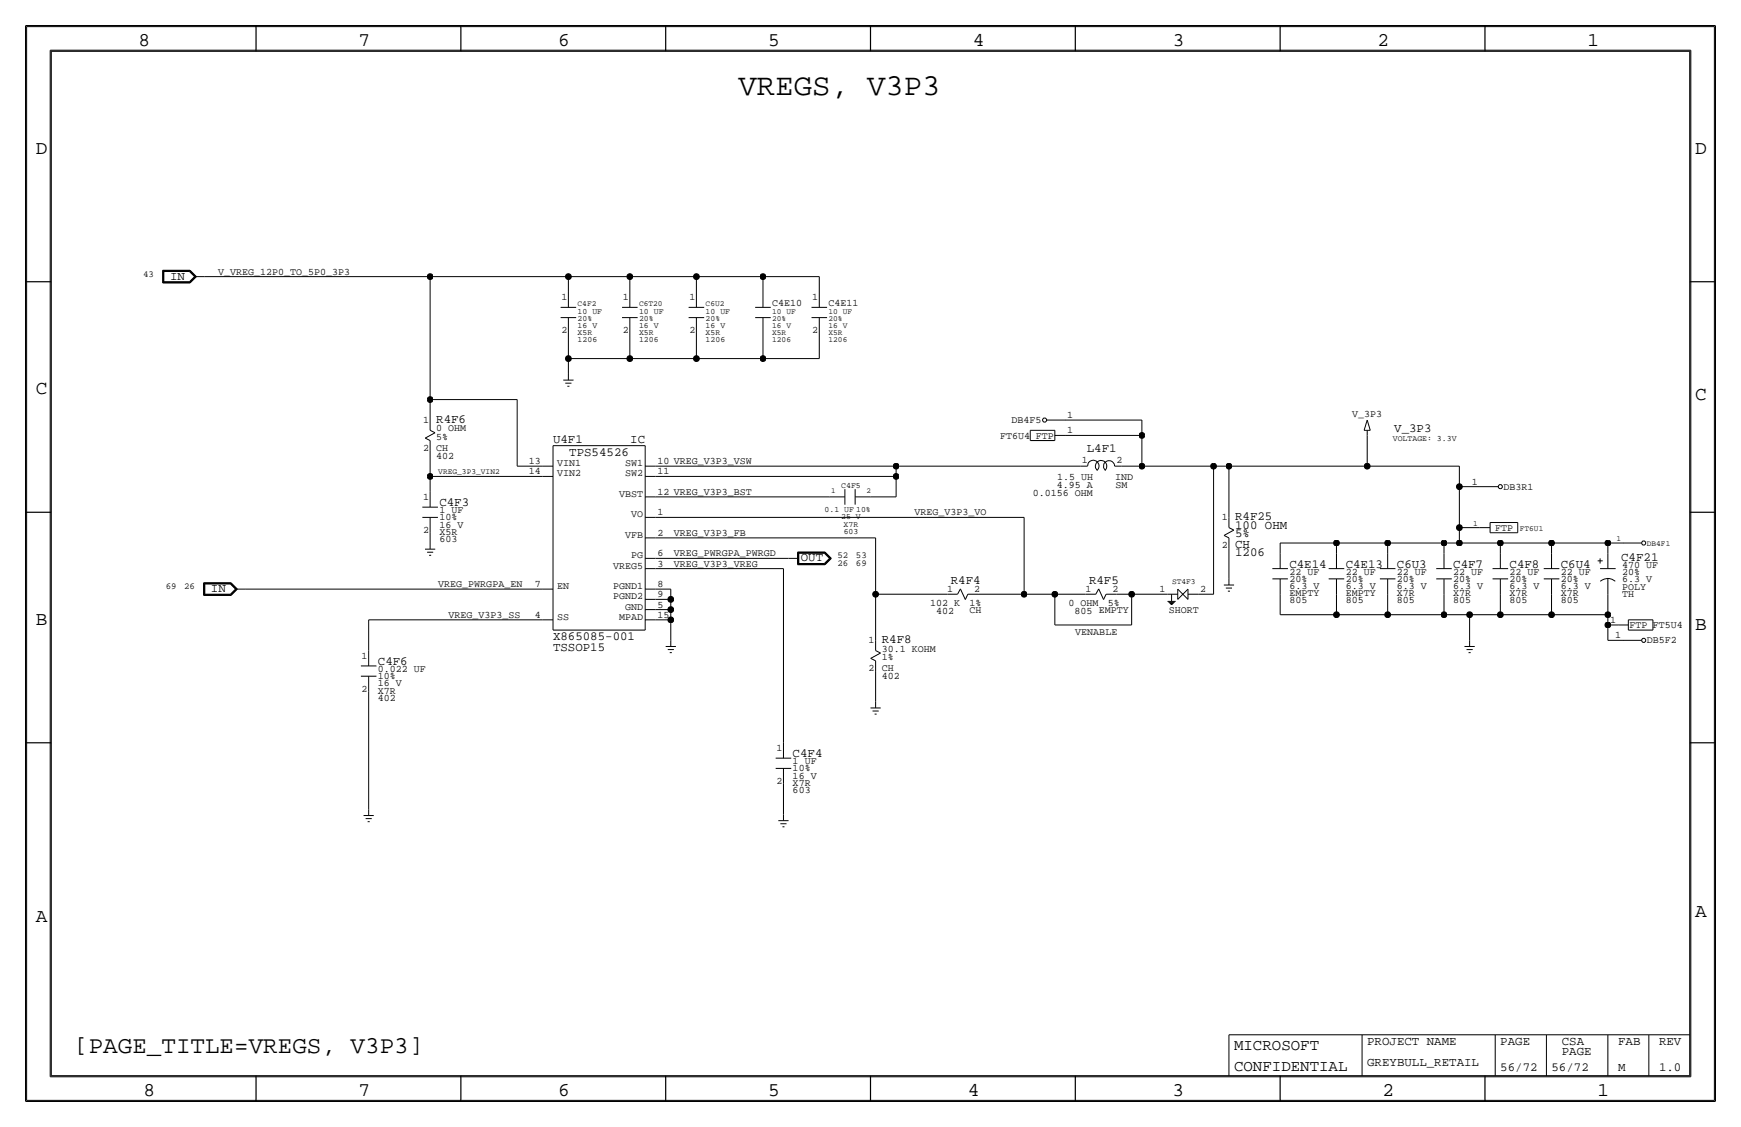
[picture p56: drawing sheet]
<svg xmlns="http://www.w3.org/2000/svg" width="432mm" height="279mm" viewBox="0 0 432 279" stroke-linecap="round" stroke-linejoin="round" font-family="sans-serif">
<defs><g id="words">
<text font-size="7.6" x="183.2" y="23.6">VREGS, V3P3</text>
<text font-size="6" x="18.4" y="261">[PAGE_TITLE=VREGS, V3P3]</text>
<g font-size="4.8">
<text x="34.3" y="11.4">8</text>
<text x="88.9" y="11.4">7</text>
<text x="138.5" y="11.4">6</text>
<text x="190.5" y="11.4">5</text>
<text x="241.3" y="11.4">4</text>
<text x="290.8" y="11.4">3</text>
<text x="341.6" y="11.4">2</text>
<text x="393.7" y="11.4">1</text>
<text x="8.9" y="38.1">D</text>
<text x="420.4" y="38.1">D</text>
<text x="8.9" y="97.8">C</text>
<text x="420.4" y="99.1">C</text>
<text x="8.9" y="154.9">B</text>
<text x="420.4" y="156.2">B</text>
<text x="420.4" y="227.3">A</text>
<text x="8.9" y="228.6">A</text>
<text x="35.6" y="271.8">8</text>
<text x="88.9" y="271.8">7</text>
<text x="138.4" y="271.8">6</text>
<text x="190.5" y="271.8">5</text>
<text x="240" y="271.8">4</text>
<text x="290.8" y="271.8">3</text>
<text x="342.9" y="271.8">2</text>
<text x="396.2" y="271.8">1</text>
</g>
<g font-size="3.9">
<text x="306.1" y="260.4">MICROSOFT</text>
<text x="306.1" y="265.4">CONFIDENTIAL</text>
</g>
<g font-size="3.1">
<text x="42.2" y="69.3">IN</text>
<text x="108.2" y="104.9">R4F6</text>
<text x="345.8" y="107.2">V_3P3</text>
<text x="137.2" y="109.7">U4F1</text>
<text x="141.2" y="113">TPS54526</text>
<text x="156.3" y="109.7">IC</text>
<text x="269.6" y="112.2">L4F1</text>
<text x="109" y="125.5">C4F3</text>
<text x="306.3" y="131.1">100 OHM</text>
<text x="306.3" y="129">R4F25</text>
<text x="306.3" y="135.9">CH</text>
<text x="306.3" y="137.9">1206</text>
<text x="306.3" y="133.1">5%</text>
<text x="198.6" y="139.2">OUT</text>
<text x="319.8" y="140.7">C4E14</text>
<text x="333.8" y="140.7">C4E13</text>
<text x="346.5" y="140.7">C6U3</text>
<text x="360.4" y="140.7">C4F7</text>
<text x="374.4" y="140.7">C4F8</text>
<text x="387.1" y="140.7">C6U4</text>
<text x="402.1" y="139">C4F21</text>
<text x="52.3" y="146.8">IN</text>
<text x="235.8" y="144.8">R4F4</text>
<text x="270.1" y="144.8">R4F5</text>
<text x="137.2" y="161.3">TSSOP15</text>
<text x="137.2" y="158.7">X865085-001</text>
<text x="218.7" y="159.5">R4F8</text>
<text x="93.7" y="164.8">C4F6</text>
<text x="196.6" y="187.7">C4F4</text>
<text x="339.1" y="259.1">PROJECT NAME</text>
<text x="372.1" y="259.1">PAGE</text>
<text x="387.4" y="259.1">CSA</text>
<text x="387.4" y="261.6">PAGE</text>
<text x="401.3" y="259.1">FAB</text>
<text x="411.5" y="259.1">REV</text>
<text x="339.1" y="264.2">GREYBULL_RETAIL</text>
<text x="372.1" y="265.4">56/72</text>
<text x="384.8" y="265.4">56/72</text>
<text x="401.3" y="265.4">M</text>
<text x="411.5" y="265.4">1.0</text>
</g>
<g font-size="2.5">
<text x="54.1" y="68.1">V_VREG_12P0_TO_5P0_3P3</text>
<text x="139.2" y="74.4">1</text>
<text x="154.5" y="74.4">1</text>
<text x="171" y="74.4">1</text>
<text x="191.5" y="75.9">C4E10</text>
<text x="201.5" y="74.4">1</text>
<text x="205.5" y="75.9">C4E11</text>
<text x="139.2" y="82.5">2</text>
<text x="154.5" y="82.5">2</text>
<text x="171" y="82.5">2</text>
<text x="201.5" y="82.5">2</text>
<text x="104.9" y="104.9">1</text>
<text x="108.2" y="106.9">0 OHM</text>
<text x="250.9" y="104.9">DB4F5</text>
<text x="264.7" y="103.6">1</text>
<text x="264.7" y="107.4">1</text>
<text x="335.4" y="103.5">V_3P3</text>
<text x="104.9" y="111.8">2</text>
<text x="108.2" y="109">5%</text>
<text x="108.2" y="113.8">402</text>
<text x="108.2" y="111.8">CH</text>
<text x="248.1" y="108.7">FT6U4</text>
<text x="256.9" y="108.7">FTP</text>
<text x="131.1" y="117.6">14</text>
<text x="131.1" y="115.1">13</text>
<text x="138.2" y="115.6">VIN1</text>
<text x="138.2" y="118.1">VIN2</text>
<text x="155" y="118.1">SW2</text>
<text x="155" y="115.6">SW1</text>
<text x="163.1" y="117.6">11</text>
<text x="163.1" y="115.1">10 VREG_V3P3_VSW</text>
<text x="262.2" y="118.9">1.5 UH</text>
<text x="268.3" y="114.8">1</text>
<text x="276.6" y="119">IND</text>
<text x="276.9" y="114.8">2</text>
<text x="104.9" y="124">1</text>
<text x="153.6" y="123.2">VBST</text>
<text x="163.1" y="122.7">12 VREG_V3P3_BST</text>
<text x="256.2" y="122.9">0.0156 OHM</text>
<text x="262.1" y="120.9">4.95 A</text>
<text x="276.7" y="120.9">SM</text>
<text x="365" y="120.1">1</text>
<text x="372.9" y="121.4">DB3R1</text>
<text x="109" y="130.8">16 V</text>
<text x="109" y="127.3">1 UF</text>
<text x="109" y="129">10%</text>
<text x="156.5" y="128.3">VO</text>
<text x="163.1" y="127.8">1</text>
<text x="226.8" y="127.8">VREG_V3P3_VO</text>
<text x="303.1" y="129">1</text>
<text x="370.8" y="131.6">FTP</text>
<text x="104.9" y="132.1">2</text>
<text x="109" y="132.6">X5R</text>
<text x="109" y="134.4">603</text>
<text x="155" y="133.4">VFB</text>
<text x="163.1" y="132.8">2</text>
<text x="163.1" y="137.9">6</text>
<text x="167.1" y="137.9">VREG_PWRGPA_PWRGD</text>
<text x="167.1" y="132.8">VREG_V3P3_FB</text>
<text x="303.1" y="135.9">2</text>
<text x="152.1" y="141">VREG5</text>
<text x="156.5" y="138.4">PG</text>
<text x="163.1" y="140.5">3</text>
<text x="167.1" y="140.5">VREG_V3P3_VREG</text>
<text x="319.8" y="142.5">22 UF</text>
<text x="333.8" y="142.5">22 UF</text>
<text x="346.5" y="142.5">22 UF</text>
<text x="360.4" y="142.5">22 UF</text>
<text x="374.4" y="142.5">22 UF</text>
<text x="387.1" y="142.5">22 UF</text>
<text x="402.3" y="142.6">20%</text>
<text x="402.3" y="140.8">470 UF</text>
<text x="108.7" y="145.5">VREG_PWRGPA_EN</text>
<text x="132.6" y="145.5">7</text>
<text x="138.2" y="146.1">EN</text>
<text x="152.1" y="146.1">PGND1</text>
<text x="152.1" y="148.6">PGND2</text>
<text x="163.1" y="148.1">9</text>
<text x="163.1" y="145.5">8</text>
<text x="234.9" y="146.8">1</text>
<text x="241.6" y="146.8">2</text>
<text x="269.2" y="146.8">1</text>
<text x="275.9" y="146.8">2</text>
<text x="287.6" y="146.8">1</text>
<text x="297.7" y="146.8">2</text>
<text x="319.8" y="149.6">805</text>
<text x="319.8" y="146.1">6.3 V</text>
<text x="319.8" y="144.3">20%</text>
<text x="319.8" y="147.8">EMPTY</text>
<text x="333.8" y="146">6.3 V</text>
<text x="333.8" y="147.8">EMPTY</text>
<text x="333.8" y="149.6">805</text>
<text x="333.8" y="144.3">20%</text>
<text x="346.5" y="147.8">X7R</text>
<text x="346.5" y="149.6">805</text>
<text x="346.5" y="146.1">6.3 V</text>
<text x="346.5" y="144.3">20%</text>
<text x="360.4" y="147.8">X7R</text>
<text x="360.4" y="146.1">6.3 V</text>
<text x="360.4" y="144.3">20%</text>
<text x="360.4" y="149.6">805</text>
<text x="374.4" y="144.3">20%</text>
<text x="374.4" y="147.8">X7R</text>
<text x="374.4" y="149.6">805</text>
<text x="374.4" y="146.1">6.3 V</text>
<text x="387.1" y="146.1">6.3 V</text>
<text x="387.1" y="144.3">20%</text>
<text x="387.1" y="147.8">X7R</text>
<text x="387.1" y="149.6">805</text>
<text x="402.3" y="144.4">6.3 V</text>
<text x="402.3" y="146.2">POLY</text>
<text x="402.3" y="147.9">TH</text>
<text x="111.3" y="153.2">VREG_V3P3_SS</text>
<text x="132.6" y="153.2">4</text>
<text x="138.2" y="153.7">SS</text>
<text x="153.6" y="153.7">MPAD</text>
<text x="155" y="151.1">GND</text>
<text x="163.1" y="153.2">15</text>
<text x="163.1" y="150.6">5</text>
<text x="230.7" y="150.1">102 K</text>
<text x="232.2" y="152.1">402</text>
<text x="240.5" y="150.1">1%</text>
<text x="240.5" y="152">CH</text>
<text x="265" y="150.1">0 OHM</text>
<text x="266.5" y="152.1">805 EMPTY</text>
<text x="274.8" y="150.1">5%</text>
<text x="289.9" y="151.9">SHORT</text>
<text x="399.3" y="154.4">1</text>
<text x="404.1" y="155.7">FTP</text>
<text x="410" y="155.7">FT5U4</text>
<text x="215.4" y="159.5">1</text>
<text x="218.7" y="161.5">30.1 KOHM</text>
<text x="266.7" y="157.5">VENABLE</text>
<text x="400.6" y="158.2">1</text>
<text x="408.4" y="159.5">DB5F2</text>
<text x="89.7" y="163.3">1</text>
<text x="93.7" y="166.6">0.022 UF</text>
<text x="215.4" y="166.4">2</text>
<text x="218.7" y="163.6">1%</text>
<text x="218.7" y="166.4">CH</text>
<text x="89.7" y="171.4">2</text>
<text x="93.7" y="168.4">10%</text>
<text x="93.7" y="170.2">16 V</text>
<text x="93.7" y="172">X7R</text>
<text x="93.7" y="173.7">402</text>
<text x="218.7" y="168.4">402</text>
<text x="192.6" y="186.2">1</text>
<text x="196.6" y="191.3">10%</text>
<text x="196.6" y="189.5">1 UF</text>
<text x="192.6" y="194.3">2</text>
<text x="196.6" y="196.6">603</text>
<text x="196.6" y="194.8">X7R</text>
<text x="196.6" y="193">16 V</text>
</g>
<g font-size="2.3">
<text x="35.5" y="68.6">43</text>
<text x="207.7" y="138.4">52</text>
<text x="207.7" y="140.3">26</text>
<text x="212.3" y="138.4">53</text>
<text x="212.3" y="140.3">69</text>
<text x="41.1" y="146">69</text>
<text x="45.7" y="146">26</text>
</g>
<g font-size="2">
<text x="143.3" y="77.7">10 UF</text>
<text x="143.3" y="75.9">C4F2</text>
<text x="158.5" y="77.7">10 UF</text>
<text x="158.5" y="75.9">C6T20</text>
<text x="175" y="77.7">10 UF</text>
<text x="175" y="75.9">C6U2</text>
<text x="191.5" y="77.7">10 UF</text>
<text x="205.5" y="77.7">10 UF</text>
<text x="143.3" y="81.3">16 V</text>
<text x="143.3" y="79.5">20%</text>
<text x="143.3" y="83.1">X5R</text>
<text x="158.5" y="83.1">X5R</text>
<text x="158.5" y="79.5">20%</text>
<text x="158.5" y="81.3">16 V</text>
<text x="175" y="81.3">16 V</text>
<text x="175" y="79.5">20%</text>
<text x="175" y="83.1">X5R</text>
<text x="191.5" y="79.5">20%</text>
<text x="191.5" y="81.3">16 V</text>
<text x="191.5" y="83.1">X5R</text>
<text x="205.5" y="79.5">20%</text>
<text x="205.5" y="83.1">X5R</text>
<text x="205.5" y="81.3">16 V</text>
<text x="143.3" y="84.8">1206</text>
<text x="158.5" y="84.8">1206</text>
<text x="175" y="84.8">1206</text>
<text x="191.5" y="84.8">1206</text>
<text x="205.5" y="84.8">1206</text>
<text x="345.4" y="109.2">VOLTAGE: 3.3V</text>
<text x="108.7" y="117.6">VREG_3P3_VIN2</text>
<text x="208.6" y="120.9">C4F5</text>
<text x="204.5" y="127">0.1 UF 10%</text>
<text x="208.6" y="128.8">25 V</text>
<text x="209.2" y="130.6">X7R</text>
<text x="365.3" y="130.3">1</text>
<text x="376.9" y="131.6">FT6U1</text>
<text x="209.2" y="132.3">603</text>
<text x="400.9" y="134.1">1</text>
<text x="408.4" y="135.4">DB4F1</text>
<text x="290.7" y="144.8">ST4F3</text>
</g>
<g font-size="1.9">
<text x="206.1" y="122.2">1</text>
<text x="214.9" y="122.2">2</text>
</g>
</g></defs>
<!-- layer: Nets -->
<g fill="none" stroke="#000" stroke-width=".25">
<path d="M50.8 68.6h55.9zM106.7 68.6v30.5zM106.7 68.6h34.3zM141 68.6h15.2zM141 68.6v3.8zM156.2 68.6h16.5zM156.2 68.6v3.8zM172.7 68.6v3.8zM172.7 68.6h16.5zM189.2 68.6h14zM189.2 68.6v3.8zM203.2 68.6v3.8z"/>
<path d="M106.7 99.1v5zM106.7 99.1h21.6zM128.3 99.1v16.5zM141 82.5v6.4zM141 88.9h15.2zM141 88.9v3.8zM156.2 88.9h16.5zM156.2 82.5v6.4zM172.7 88.9h16.5zM172.7 82.5v6.4zM189.2 82.6v6.3zM189.2 88.9h14z"/>
<path d="M203.2 82.6v6.3zM106.7 111.8v6.3zM106.7 118.1h27.9zM106.7 118.1v3.8zM128.3 115.6h6.3zM162.6 115.6h59.7zM162.6 118.1h59.7zM222.2 115.6h45.8zM222.2 115.6v2.5zM222.2 118.1v5.1zM264.2 107.9h19zM264.2 104.1h19z"/>
<path d="M278.2 115.6h5zM283.2 108v7.6zM283.2 104.1v3.8zM283.2 115.6h17.8zM301 115.6h3.8zM301 115.6v31.7zM304.8 115.6v12.7zM304.8 115.6h34.3zM339.1 115.6h22.8zM339.1 107.9v7.7zM361.9 115.6v5.1zM106.7 132.1v2.5z"/>
<path d="M162.6 133.3h54.6zM162.6 123.2h43.1zM162.6 128.3h91.4zM162.6 138.4h33zM215.9 123.2h6.3zM217.2 133.4v13.9zM254 128.3v19zM304.8 135.9v7.6zM317.5 134.6h14zM317.5 134.6v2.6zM331.5 134.6h12.7zM331.5 134.6v2.6z"/>
<path d="M344.2 134.6h13.9zM344.2 134.6v2.6zM358.1 134.6h3.8zM358.1 134.6v2.6zM361.9 120.7v10.1zM361.9 130.8v3.8zM361.9 134.6h10.2zM362 120.7h5zM362 130.8h5zM372.1 134.6h12.7zM372.1 134.6v2.6zM384.8 134.6h14z"/>
<path d="M384.8 134.6v2.6zM398.8 134.6h3.8zM398.8 134.6v2.6zM61 146h73.6zM91.4 153.7h43.2zM91.4 153.7v7.6zM162.6 141h31.7zM162.6 153.7h3.8zM162.6 151.1h3.8zM162.6 148.6h3.8zM162.6 146h3.8zM166.4 151.1v2.6z"/>
<path d="M166.4 153.7v5.1zM166.4 148.6v2.5zM166.4 146v2.6zM194.3 141v43.1zM217.2 147.3v11.5zM217.2 147.3h17.7zM242.6 147.3h11.4zM254 147.3h7.6zM261.6 154.9h19.1zM261.6 147.3v7.6zM261.6 147.3h7.6zM276.9 147.3h3.8z"/>
<path d="M280.7 147.3v7.6zM280.7 147.3h8.9zM297.2 147.3h3.8zM317.5 152.4h14zM317.5 147.3v5.1zM331.5 152.4h12.7zM331.5 147.3v5.1zM344.2 152.4h13.9zM344.2 147.3v5.1zM358.1 152.4h6.4zM358.1 147.3v5.1zM364.5 152.4v6.4z"/>
<path d="M364.5 152.4h7.6zM372.1 152.4h12.7zM372.1 147.3v5.1zM384.8 152.4h14zM384.8 147.3v5.1zM398.8 154.9h2.5zM398.8 147.3v5.1zM398.8 152.4v2.5zM398.8 154.9v3.8zM398.8 158.8h3.8zM91.4 171.4v29.3zM217.2 166.4v7.6z"/>
<path d="M194.3 194.3v7.6z"/>
</g>
<g fill="#000" stroke="#000" stroke-width=".25">
<circle cx="106.7" cy="68.6" r=".72"/>
<circle cx="141" cy="68.6" r=".72"/>
<circle cx="156.2" cy="68.6" r=".72"/>
<circle cx="172.7" cy="68.6" r=".72"/>
<circle cx="189.2" cy="68.6" r=".72"/>
<circle cx="106.7" cy="99.1" r=".72"/>
<circle cx="141" cy="88.9" r=".72"/>
<circle cx="156.2" cy="88.9" r=".72"/>
<circle cx="172.7" cy="88.9" r=".72"/>
<circle cx="189.2" cy="88.9" r=".72"/>
<circle cx="106.7" cy="118.1" r=".72"/>
<circle cx="222.3" cy="115.6" r=".72"/>
<circle cx="222.3" cy="118.1" r=".72"/>
<circle cx="283.2" cy="115.6" r=".72"/>
<circle cx="283.2" cy="108" r=".72"/>
<circle cx="301" cy="115.6" r=".72"/>
<circle cx="304.8" cy="115.6" r=".72"/>
<circle cx="339.1" cy="115.6" r=".72"/>
<circle cx="331.5" cy="134.6" r=".72"/>
<circle cx="344.2" cy="134.6" r=".72"/>
<circle cx="358.1" cy="134.6" r=".72"/>
<circle cx="362" cy="120.7" r=".72"/>
<circle cx="362" cy="134.6" r=".72"/>
<circle cx="362" cy="130.8" r=".72"/>
<circle cx="372.1" cy="134.6" r=".72"/>
<circle cx="384.8" cy="134.6" r=".72"/>
<circle cx="398.8" cy="134.6" r=".72"/>
<circle cx="166.4" cy="153.7" r=".72"/>
<circle cx="166.4" cy="151.1" r=".72"/>
<circle cx="166.4" cy="148.6" r=".72"/>
<circle cx="217.2" cy="147.3" r=".72"/>
<circle cx="254" cy="147.3" r=".72"/>
<circle cx="261.6" cy="147.3" r=".72"/>
<circle cx="280.7" cy="147.3" r=".72"/>
<circle cx="331.5" cy="152.4" r=".72"/>
<circle cx="344.2" cy="152.4" r=".72"/>
<circle cx="358.1" cy="152.4" r=".72"/>
<circle cx="364.5" cy="152.4" r=".72"/>
<circle cx="372.1" cy="152.4" r=".72"/>
<circle cx="384.8" cy="152.4" r=".72"/>
<circle cx="398.8" cy="152.4" r=".72"/>
<circle cx="398.8" cy="154.9" r=".72"/>
</g>
<!-- layer: Components -->
<g fill="none" stroke="#000" stroke-width=".25">
<path d="M40.3 67v3.2zM40.3 70.2h6.8zM40.3 67h6.8zM40.4 67.1v3zM40.4 70.1h6.7zM40.4 67.1h6.7zM40.5 67.2h6.5zM40.5 67.2v2.8zM40.5 70h6.5zM40.6 67.3h6.4zM40.6 67.3v2.5zM40.6 69.8h6.4z"/>
<path d="M47 69.8l1.3-1.2zM47 67.3l1.3 1.3zM47 70l1.4-1.4zM47 67.2l1.4 1.4zM47.1 67.1l1.5 1.5zM47.1 67l1.6 1.6zM47.1 70.2l1.6-1.6zM48.3 68.6h2.5zM48.6 68.6l-1.5 1.5zM139 76.2h3.9zM139 78.7h3.9zM141 72.4v3.8z"/>
<path d="M141 78.7v3.8zM154.3 76.2h3.8zM154.3 78.7h3.8zM156.2 72.4v3.8zM156.2 78.7v3.8zM170.8 76.2h3.9zM170.8 78.7h3.9zM172.7 72.4v3.8zM172.7 78.7v3.8zM187.3 76.2h3.9zM187.3 78.7h3.9zM189.2 72.4v3.8z"/>
<path d="M189.2 78.7v3.8zM201.3 76.2h3.8zM201.3 78.7h3.8zM203.2 72.4v3.8zM203.2 78.7v3.8zM139.7 94.2h2.5zM140.2 95h1.5zM140.7 95.8h.5zM141 92.7v1.5zM105.5 108.6l2.4-1.3zM105.5 108.6l1.2 .6zM106.7 104.1v2.6z"/>
<path d="M106.7 109.2v2.6zM106.7 106.7l1.2 .6zM134.6 115.6h2.6zM134.6 118.1h2.6zM137.2 110.5h22.8zM137.2 110.5v45.7zM160 110.5v45.7zM160 118.1h2.6zM160 115.6h2.6zM255.5 109.2h6.1zM255.5 106.7v2.5zM255.5 106.7h6.1z"/>
<path d="M259.6 104.1h4.6zM261.6 106.7v2.5zM261.6 107.9h2.6zM268 115.6h1.7zM269.7 115.5a1.42 1.42 0 0 1 2.1-1.2 1.42 1.42 0 0 1 .3 2.3M272.1 116.6a1.42 1.42 0 0 1 0-2 1.42 1.42 0 0 1 2 0 1.42 1.42 0 0 1 0 2M276.5 115.6h1.7zM276.5 115.6a1.38 1.38 0 0 0-2-1.3 1.38 1.38 0 0 0-.3 2.3M338.3 106.7h1.6zM339.1 104.1l-.8 2.6zM339.1 106.7v1.2zM339.1 104.1l.8 2.6z"/>
<path d="M104.7 125.7h3.9zM104.7 128.3h3.9zM105.4 136.1h2.6zM105.9 136.9h1.5zM106.4 137.7h.5zM106.7 134.6v1.5zM106.7 121.9v3.8zM106.7 128.3v3.8zM160 123.2h2.6zM160 128.3h2.6zM160 133.3h2.6zM160 138.4h2.6z"/>
<path d="M195.6 138.4h2.5zM197.8 136.9v3.1zM197.8 136.9h6.8zM197.9 137v2.9zM197.9 139.9h6.7zM197.9 137h6.7zM198 137.1v2.7zM198 139.8h6.5zM198 137.1h6.5zM198.1 137.2h6.4zM198.1 137.2v2.5zM198.1 139.7h6.4z"/>
<path d="M204.5 139.7l1.2-1.3zM204.5 137.2l1.2 1.2zM204.5 139.8l1.4-1.4zM204.5 137.1l1.4 1.3zM204.6 139.9l1.4-1.5zM204.6 137l1.4 1.4zM204.6 136.9l1.6 1.5zM205.7 123.2h3.9zM209.5 121.3v3.8zM212.1 123.2h3.8zM212.1 121.3v3.8zM303.6 132.7l2.4-1.3z"/>
<path d="M303.6 132.7l1.2 .7zM304.8 128.3v2.5zM304.8 133.3v2.6zM304.8 130.8l1.2 .6zM317.5 137.2v3.8zM331.5 137.2v3.8zM344.2 137.2v3.8zM358.1 137.2v3.8zM367 120.7h4.6zM367 130.8h2.6zM369.6 132.1h6.8zM369.6 129.5v2.6z"/>
<path d="M369.6 129.5h6.8zM372.1 137.2v3.8zM376.4 129.5v2.6zM384.8 137.2v3.8zM396.2 139h1.3zM396.8 138.4v1.3zM398.8 137.2v3.8zM402.5 134.6h4.6zM50.5 144.5v3.1zM50.5 147.6h6.8zM50.5 144.5h6.8zM50.6 144.6h6.7z"/>
<path d="M50.6 144.6v2.9zM50.6 147.5h6.7zM50.7 144.7h6.5zM50.7 144.7v2.7zM50.7 147.4h6.5zM50.8 144.8h6.3zM50.8 144.8v2.5zM50.8 147.3h6.3zM57.2 144.8l1.2 1.2zM57.2 147.4l1.4-1.3zM57.2 144.7l1.4 1.3zM57.3 147.5l1.4-1.5z"/>
<path d="M57.3 144.6l1.4 1.4zM57.3 144.5l1.6 1.5zM58.4 146.1l-1.3 1.2zM58.4 146h2.6zM58.9 146l-1.6 1.6zM134.6 153.7h2.6zM134.6 146h2.6zM137.2 156.2h22.8zM160 153.7h2.6zM160 141h2.6zM160 146h2.6zM160 148.6h2.6z"/>
<path d="M160 151.1h2.6zM166.4 158.8v1.5zM197.8 140h6.8zM204.6 140l1.6-1.6zM217.2 158.7v2.6zM235 147.3h2.5zM238.2 146l1.2 2.6zM238.2 146l-.7 1.3zM240 147.3h2.6zM240 147.3l-.6 1.3zM269.2 147.3h2.6zM272.5 146l1.2 2.6z"/>
<path d="M272.5 146l-.7 1.3zM274.3 147.3h2.6zM274.3 147.3l-.6 1.3zM289.6 147.3h2.5zM289.6 149.1h2zM289.8 149.4h1.5zM290.1 149.6h1zM290.3 149.9h.5zM290.6 147.3v1.8zM292.1 148.6l2.5-2.6zM292.1 146v2.6zM292.1 146l2.5 2.6z"/>
<path d="M294.6 146v2.6zM294.6 147.3h2.6zM303.5 145h2.6zM304 145.8h1.6zM304.5 146.6h.6zM304.8 143.5v1.5zM315.6 141h3.8zM315.6 143.5h3.8zM317.5 143.5v3.8zM329.5 141h3.9zM329.5 143.5h3.9zM331.5 143.5v3.8z"/>
<path d="M342.2 141h3.9zM342.2 143.5h3.9zM344.2 143.5v3.8zM356.2 141h3.9zM356.2 143.5h3.9zM358.1 143.5v3.8zM364.5 158.8v1.5zM370.2 141h3.8zM370.2 143.5h3.8zM372.1 143.5v3.8zM382.9 141h3.8zM382.9 143.5h3.8z"/>
<path d="M384.8 143.5v3.8zM396.8 141h3.9zM396.9 144.1a2.77 2.77 0 0 1 3.7 0M398.8 143.5v3.8zM401.3 154.9h2.6zM402.5 158.8h4.6zM403.9 156.2h6.1zM403.9 153.7h6.1zM403.9 153.7v2.5zM410 153.7v2.5zM89.5 165.1h3.9zM89.5 167.6h3.9z"/>
<path d="M91.4 161.3v3.8zM91.4 167.6v3.8zM165.1 160.3h2.5zM165.6 161h1.5zM166.1 161.8h.5zM215.9 175.5h2.5zM216 163.2l1.2 .6zM216 163.2l2.4-1.3zM216.4 176.3h1.5zM216.9 177h.5zM217.2 163.8v2.6zM217.2 161.3l1.2 .6z"/>
<path d="M217.2 174v1.5zM363.2 160.3h2.6zM363.7 161h1.6zM364.2 161.8h.5zM192.4 188h3.8zM192.4 190.5h3.8zM194.3 184.2v3.8zM194.3 190.5v3.8zM90.2 202.2h2.5zM90.7 202.9h1.5zM91.2 203.7h.5zM91.4 200.7v1.5z"/>
<path d="M193 203.5h2.6zM193.5 204.2h1.6zM194.1 205h.5zM194.3 201.9v1.6z"/>
<circle cx="259.1" cy="104.1" r=".51"/>
<circle cx="372.1" cy="120.7" r=".51"/>
<circle cx="407.7" cy="134.6" r=".51"/>
<circle cx="407.7" cy="158.8" r=".51"/>
</g>
<!-- layer: Page Border and Title Block -->
<g fill="none" stroke="#000" stroke-width=".3">
<path d="M6.3 6.3v266.7zM6.4 6.3h419zM12.7 12.7h406.4zM12.7 12.7v254zM63.5 6.3v6.4zM114.3 6.3v6.4zM165.1 6.3v6.4zM215.9 6.3v6.4zM266.7 6.3v6.4zM317.5 6.3v6.4zM368.3 6.3v6.4zM419.1 12.7v254z"/>
<path d="M425.4 6.3v266.7zM6.3 69.8h6.4zM419.1 69.8h6.3zM6.3 127h6.4zM419.1 127h6.3zM6.3 184.1h6.4zM419.1 184.1h6.3zM6.4 273h419zM12.7 266.7h406.4zM63.5 266.7v6.3zM114.3 266.7v6.3zM165.1 266.7v6.3z"/>
<path d="M215.9 266.7v6.3zM266.7 266.7v6.3zM317.5 266.7v6.3zM368.3 266.7v6.3z"/>
</g>
<g fill="none" stroke="#000" stroke-width=".25">
<path d="M6.6 6.6h418.6zM6.6 6.6v266.2zM12.4 12.4v254.6zM12.4 12.4h407zM419.4 12.4v254.6zM425.2 6.6v266.2zM304.8 256.5v10.2zM304.8 256.5h114.3zM337.8 256.5v10.2zM370.8 256.5v10.2zM383.5 256.5v10.2zM398.8 256.5v10.2z"/>
<path d="M408.9 256.5v10.2zM6.6 272.8h418.6zM12.4 267h407z"/>
</g>
<use href="#words"/>
</svg>
